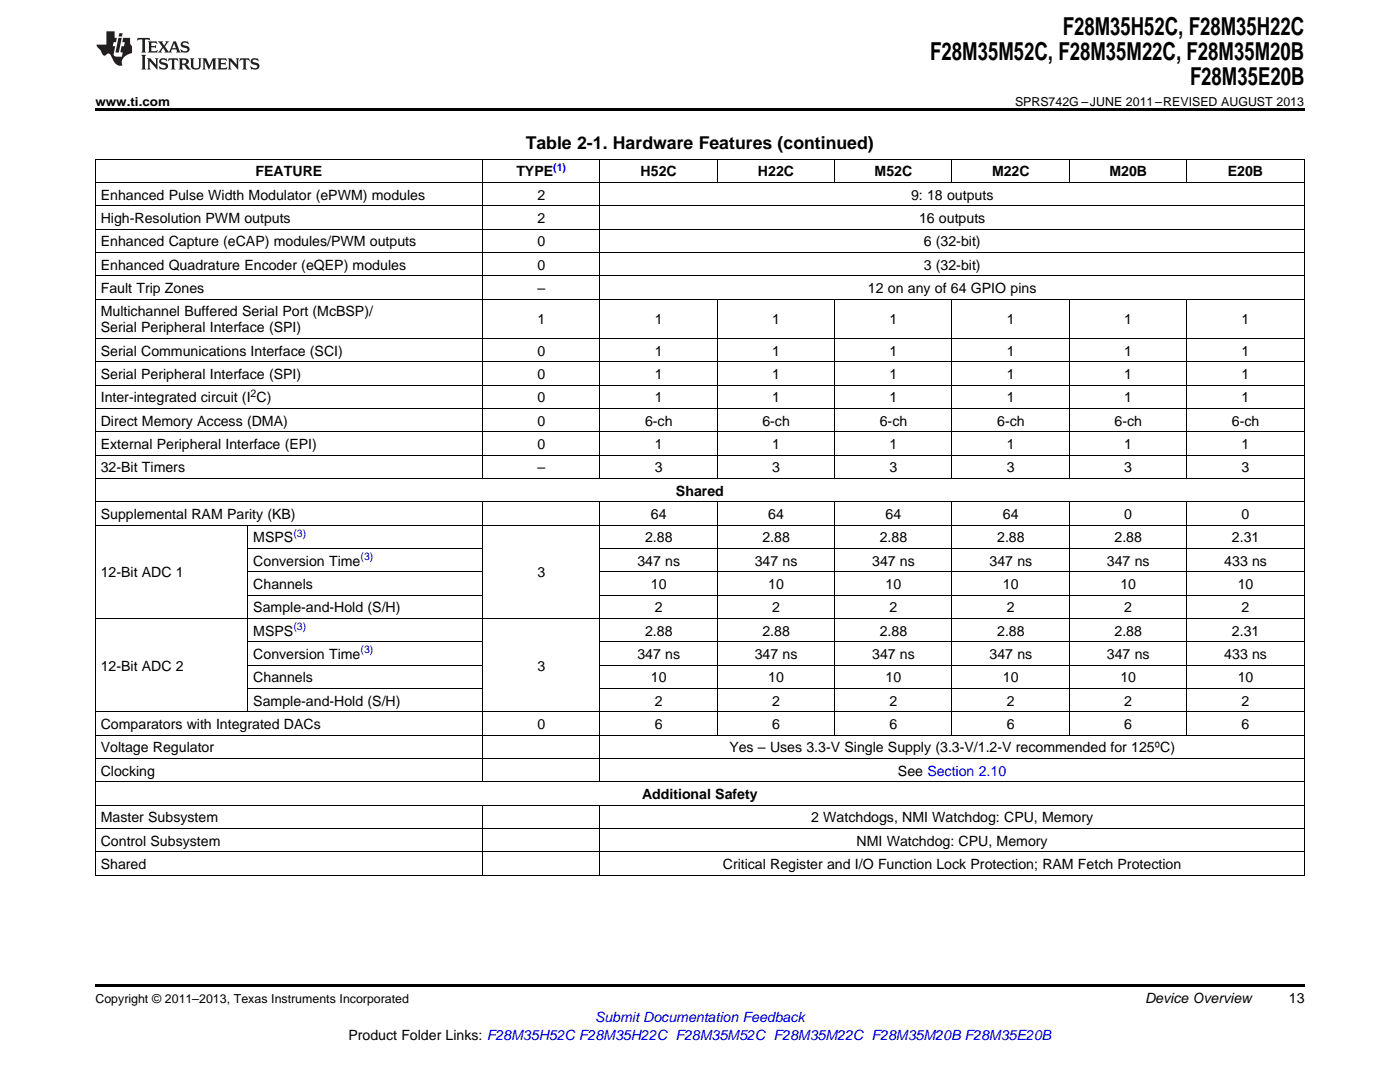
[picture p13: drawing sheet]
<svg xmlns="http://www.w3.org/2000/svg" width="279mm" height="216mm" viewBox="0 0 279 216" stroke-linecap="round" stroke-linejoin="round" font-family="sans-serif">
<defs><g id="words">
<g font-size="4.9">
<text x="185.7" y="12">F28M35M52C, F28M35M22C, F28M35M20B</text>
<text x="212.1" y="7.1">F28M35H52C, F28M35H22C</text>
<text x="237.5" y="16.9">F28M35E20B</text>
</g>
<text font-size="3.5" x="104.9" y="29.7">Table 2-1. Hardware Features (continued)</text>
<g font-size="2.8">
<text x="51" y="35.2">FEATURE</text>
<text x="103" y="35.2">TYPE</text>
<text x="127.8" y="35.2">H52C</text>
<text x="151.3" y="35.2">H22C</text>
<text x="174.6" y="35.2">M52C</text>
<text x="198" y="35.2">M22C</text>
<text x="221.4" y="35.2">M20B</text>
<text x="245" y="35.2">E20B</text>
<text x="20.1" y="39.9">Enhanced Pulse Width Modulator (ePWM) modules</text>
<text x="107.2" y="39.9">2</text>
<text x="181.8" y="39.9">9: 18 outputs</text>
<text x="20.1" y="44.5">High-Resolution PWM outputs</text>
<text x="107.2" y="44.5">2</text>
<text x="183.4" y="44.5">16 outputs</text>
<text x="20.1" y="49.2">Enhanced Capture (eCAP) modules/PWM outputs</text>
<text x="20.1" y="53.8">Enhanced Quadrature Encoder (eQEP) modules</text>
<text x="107.2" y="49.2">0</text>
<text x="107.2" y="53.8">0</text>
<text x="184.4" y="49.2">6 (32-bit)</text>
<text x="184.4" y="53.8">3 (32-bit)</text>
<text x="20.1" y="58.5">Fault Trip Zones</text>
<text x="107.2" y="58.5">–</text>
<text x="173.2" y="58.5">12 on any of 64 GPIO pins</text>
<text x="20.1" y="63.1">Multichannel Buffered Serial Port (McBSP)/</text>
<text x="107.2" y="64.7">1</text>
<text x="130.7" y="64.7">1</text>
<text x="154.1" y="64.7">1</text>
<text x="177.5" y="64.7">1</text>
<text x="200.9" y="64.7">1</text>
<text x="224.4" y="64.7">1</text>
<text x="247.8" y="64.7">1</text>
<text x="20.1" y="66.3">Serial Peripheral Interface (SPI)</text>
<text x="20.1" y="71">Serial Communications Interface (SCI)</text>
<text x="107.2" y="71">0</text>
<text x="130.7" y="71">1</text>
<text x="154.1" y="71">1</text>
<text x="177.5" y="71">1</text>
<text x="200.9" y="71">1</text>
<text x="224.4" y="71">1</text>
<text x="247.8" y="71">1</text>
<text x="20.1" y="75.6">Serial Peripheral Interface (SPI)</text>
<text x="107.2" y="75.6">0</text>
<text x="130.7" y="75.6">1</text>
<text x="154.1" y="75.6">1</text>
<text x="177.5" y="75.6">1</text>
<text x="200.9" y="75.6">1</text>
<text x="224.4" y="75.6">1</text>
<text x="247.8" y="75.6">1</text>
<text x="20.1" y="80.3">Inter-integrated circuit (I C)</text>
<text x="107.2" y="80.3">0</text>
<text x="130.7" y="80.3">1</text>
<text x="154.1" y="80.3">1</text>
<text x="177.5" y="80.3">1</text>
<text x="200.9" y="80.3">1</text>
<text x="224.4" y="80.3">1</text>
<text x="247.8" y="80.3">1</text>
<text x="20.1" y="84.9">Direct Memory Access (DMA)</text>
<text x="20.1" y="89.6">External Peripheral Interface (EPI)</text>
<text x="107.2" y="84.9">0</text>
<text x="107.2" y="89.6">0</text>
<text x="128.7" y="84.9">6-ch</text>
<text x="130.7" y="89.6">1</text>
<text x="152.2" y="84.9">6-ch</text>
<text x="154.1" y="89.6">1</text>
<text x="175.6" y="84.9">6-ch</text>
<text x="177.5" y="89.6">1</text>
<text x="199" y="84.9">6-ch</text>
<text x="200.9" y="89.6">1</text>
<text x="222.4" y="84.9">6-ch</text>
<text x="224.4" y="89.6">1</text>
<text x="245.9" y="84.9">6-ch</text>
<text x="247.8" y="89.6">1</text>
<text x="20.1" y="94.3">32-Bit Timers</text>
<text x="107.2" y="94.3">–</text>
<text x="130.7" y="94.3">3</text>
<text x="154.1" y="94.3">3</text>
<text x="177.5" y="94.3">3</text>
<text x="200.9" y="94.3">3</text>
<text x="224.4" y="94.3">3</text>
<text x="247.8" y="94.3">3</text>
<text x="134.9" y="98.9">Shared</text>
<text x="20.1" y="103.6">Supplemental RAM Parity (KB)</text>
<text x="129.9" y="103.6">64</text>
<text x="153.3" y="103.6">64</text>
<text x="176.7" y="103.6">64</text>
<text x="200.2" y="103.6">64</text>
<text x="224.4" y="103.6">0</text>
<text x="247.8" y="103.6">0</text>
<text x="50.6" y="108.2">MSPS</text>
<text x="50.6" y="112.9">Conversion Time</text>
<text x="127.2" y="112.9">347 ns</text>
<text x="128.7" y="108.2">2.88</text>
<text x="150.6" y="112.9">347 ns</text>
<text x="152.2" y="108.2">2.88</text>
<text x="174.1" y="112.9">347 ns</text>
<text x="175.6" y="108.2">2.88</text>
<text x="197.5" y="112.9">347 ns</text>
<text x="199" y="108.2">2.88</text>
<text x="220.9" y="112.9">347 ns</text>
<text x="222.4" y="108.2">2.88</text>
<text x="244.3" y="112.9">433 ns</text>
<text x="245.9" y="108.2">2.31</text>
<text x="20.1" y="115.2">12-Bit ADC 1</text>
<text x="50.6" y="117.5">Channels</text>
<text x="107.2" y="115.2">3</text>
<text x="129.9" y="117.5">10</text>
<text x="153.3" y="117.5">10</text>
<text x="176.7" y="117.5">10</text>
<text x="200.2" y="117.5">10</text>
<text x="223.6" y="117.5">10</text>
<text x="247" y="117.5">10</text>
<text x="50.6" y="122.2">Sample-and-Hold (S/H)</text>
<text x="130.7" y="122.2">2</text>
<text x="154.1" y="122.2">2</text>
<text x="177.5" y="122.2">2</text>
<text x="200.9" y="122.2">2</text>
<text x="224.4" y="122.2">2</text>
<text x="247.8" y="122.2">2</text>
<text x="50.6" y="126.9">MSPS</text>
<text x="50.6" y="131.5">Conversion Time</text>
<text x="127.2" y="131.5">347 ns</text>
<text x="128.7" y="126.9">2.88</text>
<text x="150.6" y="131.5">347 ns</text>
<text x="152.2" y="126.9">2.88</text>
<text x="174.1" y="131.5">347 ns</text>
<text x="175.6" y="126.9">2.88</text>
<text x="197.5" y="131.5">347 ns</text>
<text x="199" y="126.9">2.88</text>
<text x="220.9" y="131.5">347 ns</text>
<text x="222.4" y="126.9">2.88</text>
<text x="244.3" y="131.5">433 ns</text>
<text x="245.9" y="126.9">2.31</text>
<text x="20.1" y="133.8">12-Bit ADC 2</text>
<text x="50.6" y="136.2">Channels</text>
<text x="107.2" y="133.8">3</text>
<text x="129.9" y="136.2">10</text>
<text x="153.3" y="136.2">10</text>
<text x="176.7" y="136.2">10</text>
<text x="200.2" y="136.2">10</text>
<text x="223.6" y="136.2">10</text>
<text x="247" y="136.2">10</text>
<text x="50.6" y="140.8">Sample-and-Hold (S/H)</text>
<text x="130.7" y="140.8">2</text>
<text x="154.1" y="140.8">2</text>
<text x="177.5" y="140.8">2</text>
<text x="200.9" y="140.8">2</text>
<text x="224.4" y="140.8">2</text>
<text x="247.8" y="140.8">2</text>
<text x="20.1" y="145.5">Comparators with Integrated DACs</text>
<text x="107.2" y="145.5">0</text>
<text x="130.7" y="145.5">6</text>
<text x="154.1" y="145.5">6</text>
<text x="177.5" y="145.5">6</text>
<text x="200.9" y="145.5">6</text>
<text x="224.4" y="145.5">6</text>
<text x="247.8" y="145.5">6</text>
<text x="20.1" y="150.1">Voltage Regulator</text>
<text x="20.1" y="154.8">Clocking</text>
<text x="145.6" y="150.1">Yes – Uses 3.3-V Single Supply (3.3-V/1.2-V recommended for 125ºC)</text>
<text x="179.2" y="154.8">See Section 2.10</text>
<text x="128.1" y="159.5">Additional Safety</text>
<text x="20.1" y="164.1">Master Subsystem</text>
<text x="161.9" y="164.1">2 Watchdogs, NMI Watchdog: CPU, Memory</text>
<text x="20.1" y="168.8">Control Subsystem</text>
<text x="20.1" y="173.4">Shared</text>
<text x="144.3" y="173.4">Critical Register and I/O Function Lock Protection; RAM Fetch Protection</text>
<text x="171" y="168.8">NMI Watchdog: CPU, Memory</text>
<text x="228.5" y="200.1">Device Overview</text>
<text x="257.2" y="200.1">13</text>
<text x="69.5" y="207.4">Product Folder Links: F28M35H52C F28M35H22C F28M35M52C F28M35M22C F28M35M20B F28M35E20B</text>
</g>
<text font-size="2.8" fill="#00f" x="118.7" y="203.9">Submit Documentation Feedback</text>
<g font-size="2.5">
<text x="19" y="21.1">www.ti.com</text>
<text x="202.6" y="21.1">SPRS742G –JUNE 2011–REVISED AUGUST 2013</text>
<text x="19" y="200.1">Copyright © 2011–2013, Texas Instruments Incorporated</text>
</g>
<g font-size="2.1" fill="#00f">
<text x="110.4" y="34.1">(1)</text>
<text x="58.5" y="107.1">(3)</text>
<text x="71.9" y="111.8">(3)</text>
<text x="58.5" y="125.7">(3)</text>
<text x="71.9" y="130.4">(3)</text>
</g>
<text font-size="2.1" x="50" y="79.2">2</text>
</g></defs>
<path d="M19 21.6h241.3v.6h-241.3zM19 196.3h241.3v.5h-241.3z" fill="#000"/>
<g fill="none" stroke="#000" stroke-width=".2">
<path d="M19 36.4h241.3M19 31.8h241.3M19.1 31.8v142.9M96.3 31.8v63.7M119.7 31.8v63.7M143.1 31.8v4.7M166.6 31.8v4.7M190 31.8v4.7M213.4 31.8v4.7M236.8 31.8v4.7M260.3 31.8v142.9M19 59.7h241.3"/>
<path d="M19 55.1h241.3M19 50.4h241.3M19 45.7h241.3M19 41.1h241.3M143.1 59.8v35.7M166.6 59.8v35.7M190 59.8v35.7M213.4 59.8v35.7M236.8 59.8v35.7M19 76.9h241.3M19 72.2h241.3M19 67.5h241.3"/>
<path d="M19 95.5h241.3M19 90.8h241.3M19 86.2h241.3M19 81.5h241.3M19 104.8h241.3M19 100.1h241.3M49.4 104.8v37.3M49.5 118.8h46.8M49.5 114.1h46.8M49.5 109.4h46.8M96.3 100.2v55.9M119.7 100.2v55.9"/>
<path d="M119.8 118.8h140.5M119.8 114.1h140.5M119.8 109.4h140.5M143.1 100.2v46.6M166.6 100.2v46.6M190 100.2v46.6M213.4 100.2v46.6M236.8 100.2v46.6M19 123.4h241.3M49.5 137.4h46.8M49.5 132.7h46.8M49.5 128.1h46.8"/>
<path d="M119.8 137.4h140.5M119.8 132.7h140.5M119.8 128.1h140.5M19 156h241.3M19 151.4h241.3M19 146.7h241.3M19 142h241.3M19 174.6h241.3M19 170h241.3M19 165.3h241.3M19 160.7h241.3M96.3 160.7v14"/>
<path d="M119.7 160.7v14"/>
</g>
<g fill="#231f20">
<path d="M27.5 7.6l-.1 .5 .4-.2h.6v.1v2.1l-.2 .4h1l-.3-.4v-2.1l.1-.1h.5l.5 .2-.2-.5zM29.5 8.3l.2 .3v1.5l-.2 .4h1.8l.2-.6a1.04 1.04 0 0 1-1.3 .2v-.7h.6l.3 .2v-.6l-.3 .2h-.6v-.6l.8-.1 .4 .3-.2-.5zM31.5 8.3l.9 1.1-.9 1.1h.8l-.2-.2 .5-.7 .4 .7-.2 .2h1.5l-.1-.2 .1-.4h.9l.1 .4-.2 .2h1l-.3-.3-.7-1.9h-.5l-.9 2-.8-1 .9-1h-.8l.1 .3-.3 .5-.4-.6 .2-.2zM34.7 8.6l.4 1h-.7zM36.3 8.4a.63 .63 0 0 0-.2 .7 .63 .63 0 0 0 .6 .4l.6 .2 .1 .2a.75 .75 0 0 1-.7 .4 .75 .75 0 0 1-.6-.5l.1 .7 .1-.1a1.11 1.11 0 0 0 1.5-.6 1.13 1.13 0 0 0-1.2-.8l-.1-.4a1.04 1.04 0 0 1 1.2 .2l-.2-.5-.1 .1-.5-.2zM28.2 10.9l.2 .4v2.2l-.2 .4h1l-.3-.4v-2.2l.3-.4zM29.3 11.6l.3 .4v1.5l-.3 .4h.8l-.2-.4v-1.3l1.5 1.7v-1.9l.2-.4h-.7l.2 .4v.9l-1.1-1.3zM32 11.8a.62 .62 0 0 0-.2 .7 .62 .62 0 0 0 .6 .4l.6 .1 .1 .3a.76 .76 0 0 1-.7 .3 .76 .76 0 0 1-.6-.4l.1 .7 .1-.1a1.11 1.11 0 0 0 1.5-.6 1.13 1.13 0 0 0-1.2-.8l-.1-.4a1.04 1.04 0 0 1 1.2 .2l-.2-.6-.1 .1-.5-.1zM33.7 11.6l-.2 .6a.61 .61 0 0 1 .8-.3v1.6l-.2 .4h.9l-.2-.4v-1.6a.63 .63 0 0 1 .8 .3l-.2-.6zM35.6 11.6l.3 .4v1.5l-.3 .4h1l-.2-.2v-.8l.5 .2a.76 .76 0 0 0 1.2 .7l-1-1a.58 .58 0 0 0 .6-.5 .58 .58 0 0 0-.5-.6zM36.4 11.9h.1a.45 .45 0 0 1 .5 .1 .45 .45 0 0 1 .1 .5l-.7 .2zM37.9 11.6l.2 .2a2.17 2.17 0 0 0 .3 1.9 .99 .99 0 0 0 1.6-.6v-1.1l.2-.4h-.7l.2 .2a1.92 1.92 0 0 1-.2 1.8 .6 .6 0 0 1-.9-.5v-1.1l.2-.4zM40.4 11.6l.2 .4v1.5l-.2 .4h.7l-.2-.4v-1.4l.8 1.8 .8-1.8v1.4l-.2 .4h.9l-.2-.4v-1.5l.2-.4h-.8l-.6 1.5-.6-1.5zM43.4 11.6l.2 .4v1.5l-.2 .4h1.8l.2-.6a1.04 1.04 0 0 1-1.3 .1v-.6h.5l.4 .2v-.6l-.4 .2h-.5v-.7h.8l.3 .3-.1-.6zM45.5 11.6l.2 .4v1.5l-.2 .4h.7l-.2-.4v-1.3l1.5 1.7v-1.9l.2-.4h-.7l.2 .4v.9l-1.1-1.3zM47.9 11.6l-.1 .6a.61 .61 0 0 1 .8-.3v1.6l-.3 .4h1l-.3-.4 .1-1.6a.63 .63 0 0 1 .7 .3l-.1-.6zM50.2 11.8a.62 .62 0 0 0-.2 .7 .62 .62 0 0 0 .6 .4l.6 .1 .2 .3a.76 .76 0 0 1-.8 .3 .76 .76 0 0 1-.6-.4l.1 .7 .2-.1a1.11 1.11 0 0 0 1.5-.6 1.13 1.13 0 0 0-1.3-.8l-.1-.4a1.04 1.04 0 0 1 1.2 .2l-.1-.6-.2 .1-.5-.1z"/>
<path d="M21.2 6.3v2.6h-1.9l.1 .4 .7 .9a.91 .91 0 0 0 1 .8 .56 .56 0 0 1 .5-.3 .56 .56 0 0 1 .5 .3l.4 .8a1.53 1.53 0 0 0 1.9 1.2 1.54 1.54 0 0 1 1-2.1l.9-.3v-1.4a1.52 1.52 0 0 1-.3-1.6h-1.4l-.2 .8h.5l-.2 .8h-.4l-.2 1v.2l.4 .1-.2 .8a1.93 1.93 0 0 1-1.6-.3l.3-1.8h-.5l.2-.8h.4l.2-.8h-.4v-1.3zM23.6 7.6l-.6 2.9h.7l.6-2.9zM23.8 6.6l-.1 .7h.6l.2-.7z"/>
</g>
<use href="#words"/>
</svg>
